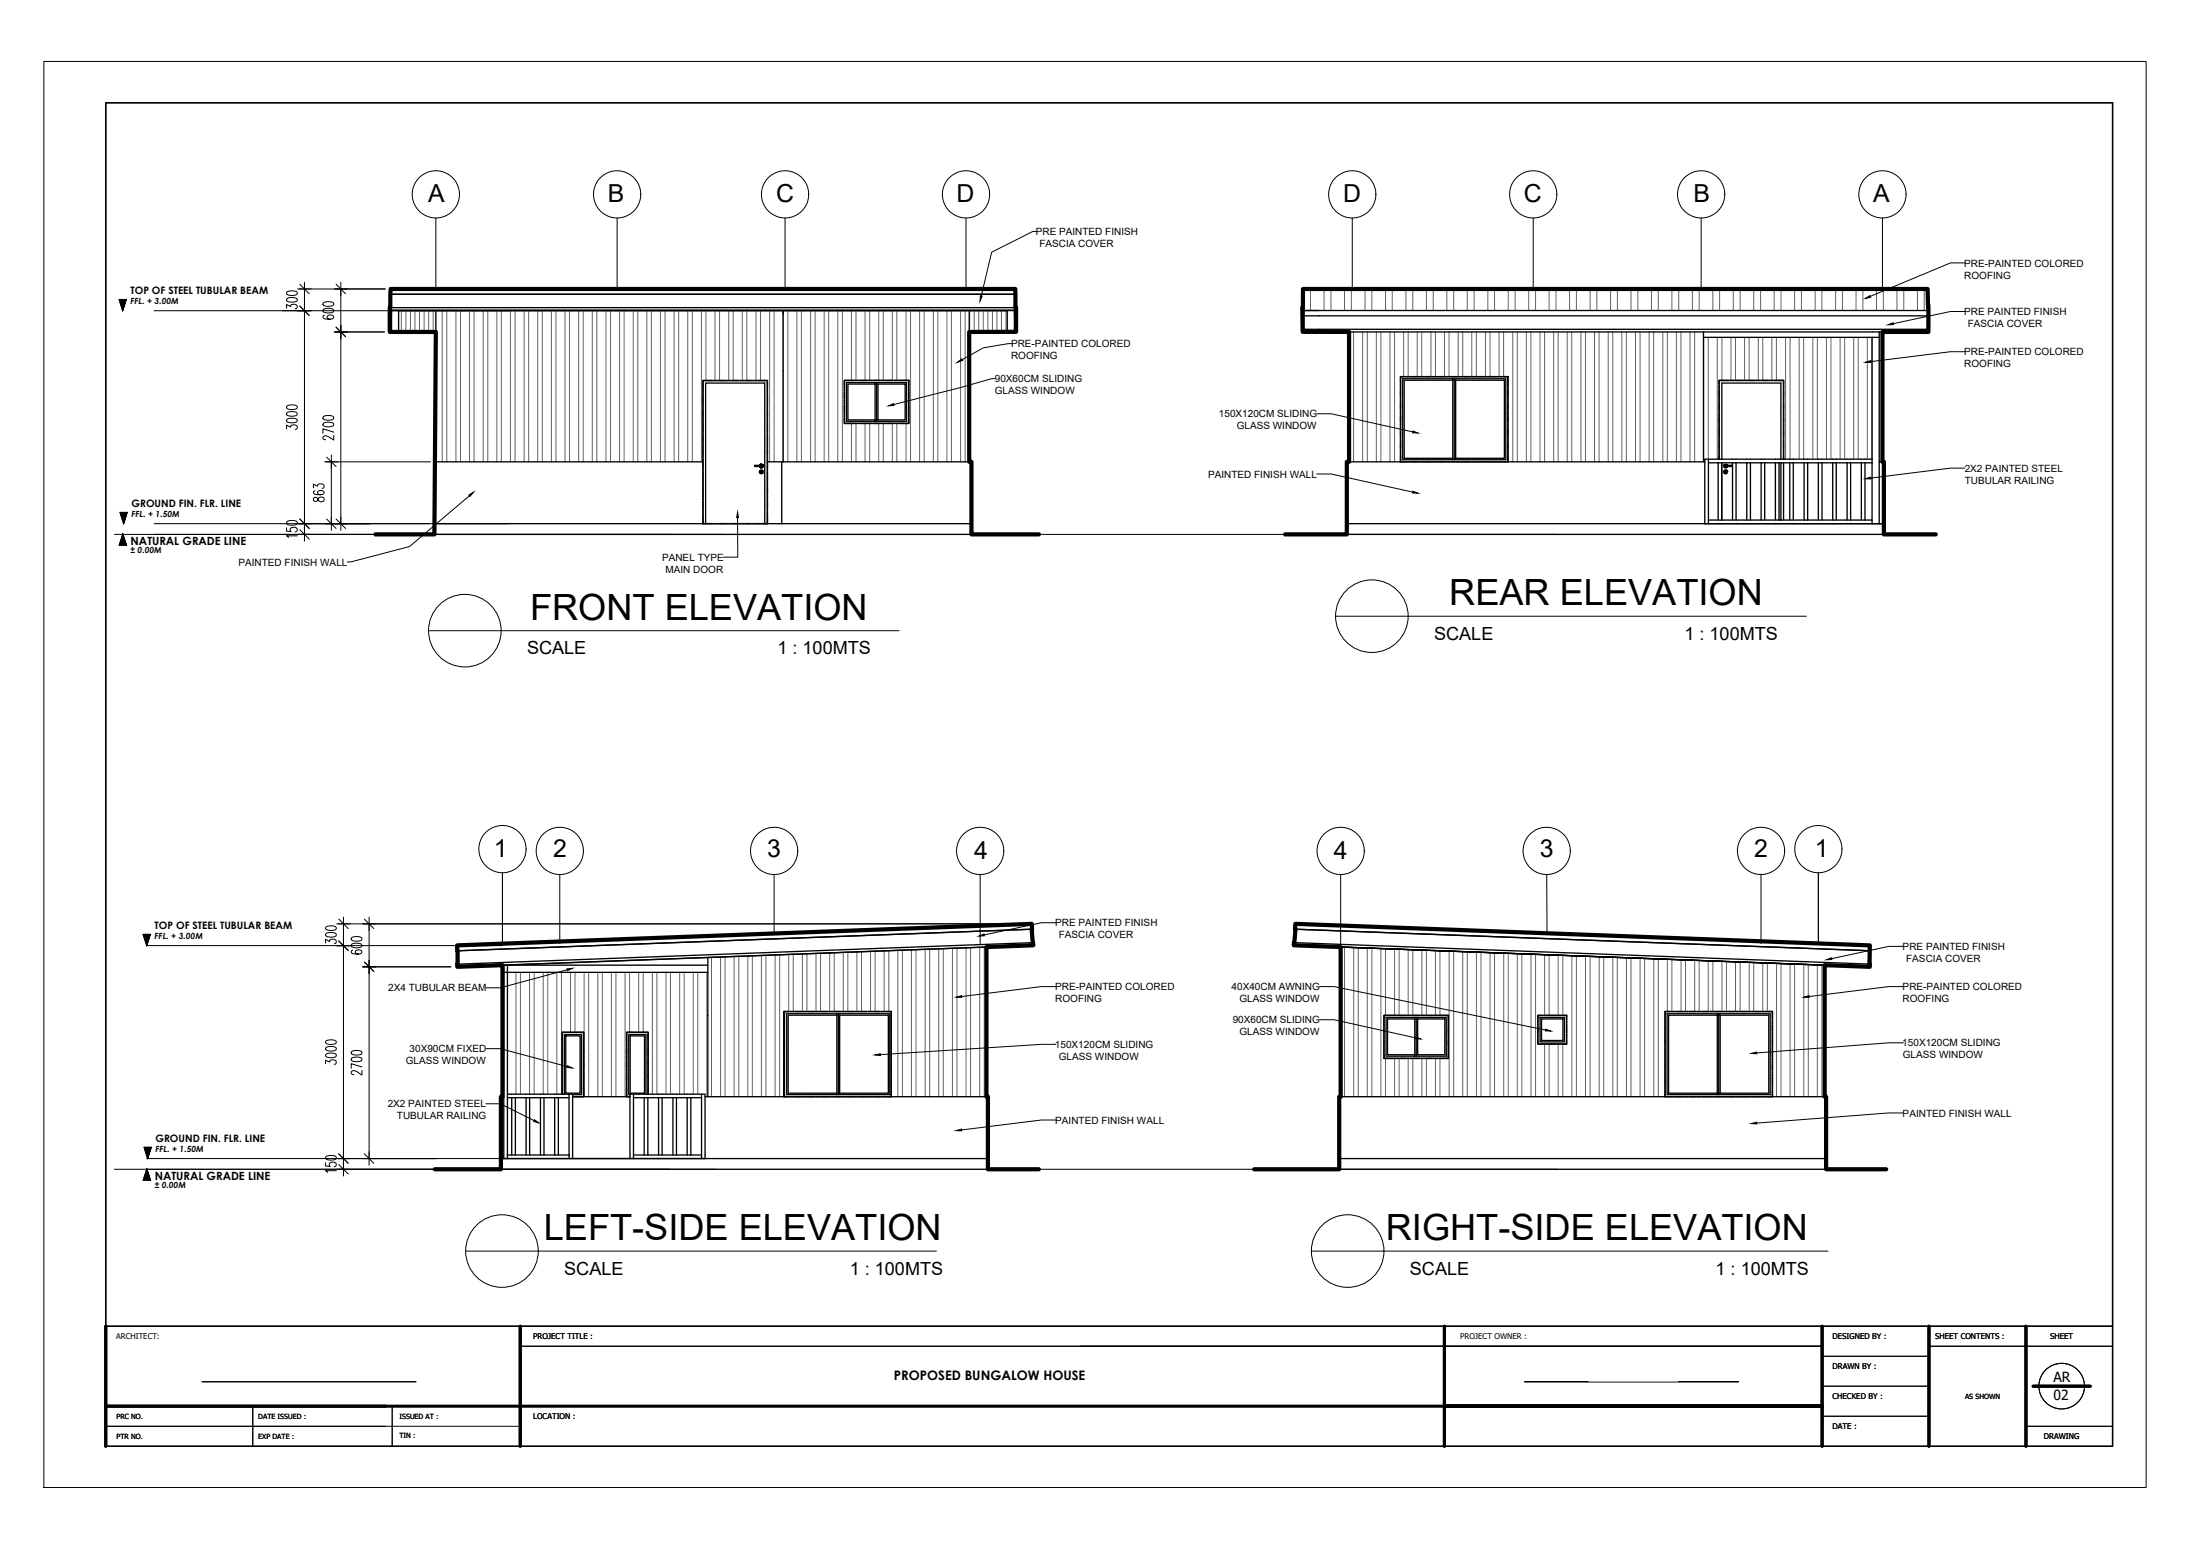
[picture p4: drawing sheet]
<svg xmlns="http://www.w3.org/2000/svg" width="420mm" height="297mm" viewBox="0 0 420 297" stroke-linecap="round" stroke-linejoin="round" font-family="sans-serif">
<defs><g id="words">
<g font-size="6.9">
<text x="101.6" y="118.8">FRONT ELEVATION</text>
<text x="277.7" y="116">REAR ELEVATION</text>
<text x="104.2" y="237.7">LEFT-SIDE ELEVATION</text>
<text x="265.5" y="237.7">RIGHT-SIDE ELEVATION</text>
</g>
<g font-size="4.8">
<text x="82.1" y="38.7">A</text>
<text x="116.4" y="38.7">B</text>
<text x="148.7" y="38.8">C</text>
<text x="183.3" y="38.7">D</text>
<text x="257.3" y="38.7">D</text>
<text x="291.9" y="38.8">C</text>
<text x="324.4" y="38.7">B</text>
<text x="358.9" y="38.7">A</text>
<text x="94.6" y="164.3">1</text>
<text x="106" y="164.3">2</text>
<text x="147" y="164.3">3</text>
<text x="186.6" y="164.6">4</text>
<text x="255.5" y="164.6">4</text>
<text x="295" y="164.3">3</text>
<text x="336.1" y="164.3">2</text>
<text x="347.7" y="164.3">1</text>
</g>
<g font-size="3.5">
<text x="101" y="125.4">SCALE</text>
<text x="148.9" y="125.4">1 : 100MTS</text>
<text x="274.8" y="122.6">SCALE</text>
<text x="322.7" y="122.6">1 : 100MTS</text>
<text x="108.1" y="244.3">SCALE</text>
<text x="162.8" y="244.3">1 : 100MTS</text>
<text x="270.1" y="244.3">SCALE</text>
<text x="328.7" y="244.3">1 : 100MTS</text>
</g>
<g font-size="2.7">
<text x="393.4" y="264.9">AR</text>
<text x="393.4" y="268.3">02</text>
</g>
<text font-size="2.5" x="171.3" y="264.4">PROPOSED BUNGALOW HOUSE</text>
<g font-size="2.2">
<text x="25" y="104.4">NATURAL GRADE LINE</text>
<text x="29.6" y="226.1">NATURAL GRADE LINE</text>
</g>
<g font-size="2">
<text x="25" y="56.4">TOP OF STEEL TUBULAR BEAM</text>
<text x="25.2" y="97.2">GROUND FIN. FLR. LINE</text>
<text x="29.6" y="178.1">TOP OF STEEL TUBULAR BEAM</text>
<text x="29.8" y="218.8">GROUND FIN. FLR. LINE</text>
</g>
<g font-size="1.9">
<text x="198.5" y="45">PRE PAINTED FINISH</text>
<text x="199.1" y="47.4">FASCIA COVER</text>
<text x="376.3" y="51.1">PRE-PAINTED COLORED</text>
<text x="376.3" y="53.4">ROOFING</text>
<text x="376.3" y="60.4">PRE PAINTED FINISH</text>
<text x="377" y="62.7">FASCIA COVER</text>
<text x="193.7" y="66.6">PRE-PAINTED COLORED</text>
<text x="193.7" y="68.9">ROOFING</text>
<text x="376.3" y="68.1">PRE-PAINTED COLORED</text>
<text x="376.3" y="70.4">ROOFING</text>
<text x="190.6" y="75.6">GLASS WINDOW</text>
<text x="190.6" y="73.3">90X60CM SLIDING</text>
<text x="233.5" y="80">150X120CM SLIDING</text>
<text x="236.9" y="82.3">GLASS WINDOW</text>
<text x="231.5" y="91.5">PAINTED FINISH WALL</text>
<text x="376.4" y="90.4">2X2 PAINTED STEEL</text>
<text x="376.4" y="92.7">TUBULAR RAILING</text>
<text x="126.9" y="107.4">PANEL TYPE</text>
<text x="45.7" y="108.4">PAINTED FINISH WALL</text>
<text x="127.5" y="109.8">MAIN DOOR</text>
<text x="202.2" y="177.5">PRE PAINTED FINISH</text>
<text x="202.9" y="179.8">FASCIA COVER</text>
<text x="364.5" y="182.1">PRE PAINTED FINISH</text>
<text x="365.2" y="184.4">FASCIA COVER</text>
<text x="74.4" y="190">2X4 TUBULAR BEAM</text>
<text x="202.2" y="189.8">PRE-PAINTED COLORED</text>
<text x="236" y="189.8">40X40CM AWNING</text>
<text x="364.5" y="189.8">PRE-PAINTED COLORED</text>
<text x="202.2" y="192.1">ROOFING</text>
<text x="236.2" y="196.1">90X60CM SLIDING</text>
<text x="237.5" y="192.1">GLASS WINDOW</text>
<text x="364.5" y="192.1">ROOFING</text>
<text x="77.7" y="204">GLASS WINDOW</text>
<text x="78.5" y="201.7">30X90CM FIXED</text>
<text x="202.1" y="200.8">150X120CM SLIDING</text>
<text x="202.9" y="203.1">GLASS WINDOW</text>
<text x="237.5" y="198.4">GLASS WINDOW</text>
<text x="364.5" y="200.5">150X120CM SLIDING</text>
<text x="364.6" y="202.8">GLASS WINDOW</text>
<text x="74.3" y="212.2">2X2 PAINTED STEEL</text>
<text x="76.1" y="214.5">TUBULAR RAILING</text>
<text x="202.2" y="215.3">PAINTED FINISH WALL</text>
<text x="364.5" y="214">PAINTED FINISH WALL</text>
</g>
<g font-size="1.6">
<text x="25" y="58.3">FFL. + 3.00M</text>
<text x="25.2" y="99.1">FFL. + 1.50M</text>
<text x="25" y="105.9">± 0.00M</text>
<text x="29.6" y="180">FFL. + 3.00M</text>
<text x="29.8" y="220.8">FFL. + 1.50M</text>
<text x="29.6" y="227.6">± 0.00M</text>
</g>
<g font-size="1.5">
<text x="22.2" y="256.6">ARCHITECT:</text>
<text x="102.2" y="256.6">PROJECT TITLE :</text>
<text x="279.8" y="256.6">PROJECT OWNER :</text>
<text x="351.1" y="256.6">DESIGNED BY :</text>
<text x="370.8" y="256.6">SHEET CONTENTS :</text>
<text x="392.8" y="256.6">SHEET</text>
<text x="351.1" y="262.4">DRAWN BY :</text>
<text x="351.1" y="268.1">CHECKED BY :</text>
<text x="102.2" y="272">LOCATION :</text>
<text x="351.1" y="273.9">DATE :</text>
<text x="391.6" y="275.8">DRAWING</text>
</g>
<g font-size="1.4">
<text x="376.5" y="268.1">AS SHOWN</text>
<text x="22.3" y="271.9">PRC NO.</text>
<text x="22.3" y="275.7">PTR NO.</text>
<text x="49.5" y="271.9">DATE ISSUED :</text>
<text x="49.5" y="275.7">EXP DATE :</text>
<text x="76.5" y="275.5">TIN :</text>
<text x="76.5" y="271.9">ISSUED AT :</text>
</g>
</g></defs>
<!-- layer: 0 -->
<g fill="none" stroke="#000" stroke-width=".25">
<path d="M74.8 59l-.1 .5h120h-.2M74.8 59h119.8l.1 4.6h-.2v-4.1M74.8 59.5h119.6M74.9 56.4l-.1 2.2M74.9 56.4l-.1 2.6M74.9 56.4h119.6M75 59.5v4.1M75 59.5l-.2 4.1h-.1v-4.1h.1v4.1h8.7M75 59.5h119.5M83.5 59.5v4.1M150 59.5v29M185.7 59.5v4.1"/>
<path d="M194.4 59.5v4.1h-8.7M194.4 59.5l.1 4.1M194.5 56.4h-119.7v-1h119.7v3.2M194.5 56.4l.1 2.6M249.6 59l-.1 4.1M249.6 59h.1M249.6 58.6v.4M249.6 59.5h119.5M249.8 55.4h119.3v3.6h.2M249.8 55.4l-.1 8.2h-.2v-4.6v4.6M249.8 55.4h-.2v5.1M252.7 59.5h-2.9v1h119.5"/>
<path d="M369.3 59v-3.6h-119.7v5.1M369.3 59l.1 1M369.4 55.9v4.1M369.4 58.1v.4M369.4 58.5v4.1M369.4 58.5h.1M369.5 58.5v4.6zM83.5 63.6h-7.1v-4.1h116.6v4.1h-7.3M83.5 63.6v24.9M161.8 72.9h12.3v8.2h-12.3zM167.7 73.6h-5.2v6.9h5.2M167.7 73.6v-.3h6v7.4h-6"/>
<path d="M167.7 73.3h-5.5v7.4h5.5M167.7 73.6v7.1M167.9 73.6v6.9h.3M167.9 73.6h.3M167.9 73.3v.3M168.2 73.6h5.2v6.9h-5.2zM185.7 63.6v24.9h-35.7M249.6 60.5v2.6M249.8 60.5v2.6h119.6M249.8 63.1v.5h8.7M258.5 63.6h67.9v1.1M258.5 63.6v24.9"/>
<path d="M278.3 72.9h-9.3v14.9h9.3M278.3 72.6v15.5M278.6 72.6h9.9v15.5h-10.2M278.6 72.6v.3h9.6v14.9h-9.6M278.6 72.6h-9.8v15.5h9.5M278.6 72.9v15.2M278.9 72.9v14.9M326.4 64.7h32.3M326.4 63.6h33.6M326.4 64.7v23.8M358.7 64.7v35.7M358.7 64.7h1.3"/>
<path d="M360 64.7v35.7h-8.2M360 63.6h9.5M360 63.6v1.1M360.7 63.6v24.9M369.4 60v2.6M369.4 62.6h.1M134.7 88.5h-51.5v11.9M144.6 89.2l.1 .2zM144.7 89.2h1M144.7 89.4h1.1M145.5 89.4l.1 .1M145.5 89.2h.1"/>
<path d="M145.5 90.3v.3l.4 .1M145.5 90.3h.1M145.5 89.1v.1M145.6 89.5h.1M145.6 89.5v.1M145.6 89.1h.1M145.6 89.1h-.1M145.6 89.6h.1M145.6 89v.1M145.6 89h.1M145.7 89.6h.1M145.7 89h.1"/>
<path d="M145.7 89.6h.2M145.7 89h.3M145.7 89h-.1M145.7 89.2h.1M145.7 89.4h.1M145.7 90.3h.1M145.7 90.3v.1M145.7 90.4h.1M145.7 89.4h.2M145.8 90.2l-.1 .1M145.8 90.2h.1M145.8 89.2h.1"/>
<path d="M145.8 89.4h.1M145.8 89h.1M145.9 89.2h.1M145.9 89.4h-.1M145.9 90.2h.1M145.9 89.4h.1M145.9 90.2v.1M145.9 89.2v.2M145.9 90.4h.1M145.9 90.3h.1M145.9 90.4v.2h-.2v-.2M145.9 89.6h.1"/>
<path d="M145.9 90.1l-.4 .2M145.9 90.1h.1M145.9 90.1l.2 .2M145.9 90.7h.1M145.9 89h.1M145.9 90.3v.1M145.9 89.3h.1M145.9 89.2v.1M145.9 89l.2 .2M146 89.6h.1M146 89h.1M146 89.1h.1"/>
<path d="M146 89.5h.1M146 89.5l-.1 .1M146.1 90.6h.1M146.1 90.6l-.2 .1M146.1 89.1v.1M146.1 90.3h.1M146.1 90.3v.3M146.1 89.2l-.1 .3M146.1 89.2h.1M146.1 89.4h.1M147 88.5v11.9M149.8 88.5h-2.8v-15.6h-12.3v27.5"/>
<path d="M149.8 88.5v11.9M149.8 88.5h.2M167.9 80.5v.2M185.7 88.5h.4v11.9M258.5 88.5h-.5v11.9M258.5 88.5h9.8v-16.3h20.6v16.3M268.3 88.5h58.3M327.3 88v11.7M327.3 99.7h2.6M327.3 88.7h2.6M327.3 99.7v.7M329.2 88.7v11"/>
<path d="M329.4 88v-15.1h12.3v15.1M329.9 88h-3.3v12.4h2.6M329.9 88h28.8M329.9 88.7h2M329.9 88.7v11M329.9 88v-14.6h11.3v14.6M329.9 99.7h5.5M330.3 89.2l.1 .4M330.3 89.2h.1M330.3 90.3v.3M330.3 90.3h.1M330.3 90.6l.2 .1"/>
<path d="M330.3 90.6h.1M330.3 89.1v.1M330.3 89.1h.1M330.4 89.6h.1M330.4 89l-.1 .1M330.4 89h.1M330.4 89h.4M330.5 89.3h.1M330.5 89.3v.1M330.5 89.6h.2M330.5 89.6h.1M330.5 89.4h.1"/>
<path d="M330.5 89.2h.1M330.5 90.7h.2M330.5 90.7h.1M330.5 90.1l-.2 .2M330.5 90.1h.1M330.5 90.1h.2M330.5 90.3h.1M330.5 89.2v.1M330.5 90.3v.1M330.5 90.4h.1M330.5 90.3v.3h.2v-.2M330.5 89.4h.2"/>
<path d="M330.5 90.2h.1M330.6 89.2h.1M330.6 89.4h.1M330.6 90.2h.1M330.6 90.2l.1 .1M330.6 89.4h1.1M330.7 89.2h.1M330.7 89.4h.1M330.7 90.3h.1M330.7 90.4h.1M330.7 90.3v.1M330.7 89.4h-.1"/>
<path d="M330.7 89.6h.1M330.7 90.1l.2 .2M330.7 90.7h.1M330.7 90.1h.1M330.7 89.2h1M330.8 89.6h.1M330.8 89.6h-.1M330.8 89h.1M330.8 89v.1M330.8 89.1h.1M330.8 89.1l.1 .1M330.9 90.3h.1"/>
<path d="M330.9 90.3v.3l-.2 .1M330.9 89.2h.1M330.9 89.4l-.1 .2M331.7 89.2l.1 .2zM331.9 88.7h9.3M331.9 88.7v11M332.6 88.7v11M334.7 88.7v11M335.4 99.7h5.4M335.4 88.7v11M337.4 88.7v11M338.1 88.7v11"/>
<path d="M340.1 88.7v11M340.8 88.7v11M340.8 99.7h.4M341.2 88.7h1.7M341.2 99.7h5.1M341.2 88.7v11M341.7 88.7v11M342.9 88.7h15.8M342.9 88.7v11M343.6 88.7v11M345.7 88.7v11M346.3 99.7h8.3"/>
<path d="M346.3 88.7v11M348.4 88.7v11M349.1 88.7v11M351.1 88.7v11M351.8 88.7v11M353.9 88.7v11M354.6 99.7h2.7M354.6 88.7v11M356.6 88.7v11M357.3 88.7v11M357.3 99.7h1.4M360 88.5h.9v11.9"/>
<path d="M83.2 100.4v2h102.9v-2M83.2 100.4h52M135.2 100.4v-27h11.3v27M135.2 100.4h11.3M146.5 100.4h39.6M258 100.4v2h102.9v-2M258 100.4h102.9M329.9 100.4h2.7M335.4 100.4h2.7M340.8 100.4h2.8M346.3 100.4h2.8M197.7 178.1l-110.1 4.1"/>
<path d="M197.7 177l-109.9 4.2M197.7 177l-110.1 4.2v1M197.7 177v1.1M248.1 178.1l-.1 2.5M248.1 178.1l.1-1.1 109.9 4.2M248.1 178.1l110 4.1M248.2 178.1l109.9 4.1-.2 3.1M87.6 182.2h.1M87.7 184.8l-.1 .5 110.4-4.1-100.8 3.7M87.7 182.2v2.6M96.3 185v37h.9M96.3 185l-8.7 .3"/>
<path d="M96.5 186.3v35.7M97.2 184.9v1.4h-.7v-1.3h39.1M97.2 184.9l-.9 .1M108.4 198.5h2.7v11h-2.7zM120.7 198.5h2.8v11h-2.8zM135.6 186.3v23.9h-.5M135.6 183.5v2.8M135.6 186.3h-38.4v23.4M150.2 195.3v4.8M150.2 195.3v-1.4h20.6v16.3M150.2 194.6h.1M150.2 195.3h.1"/>
<path d="M150.2 199.4h.1M150.3 195.3v4.8M150.3 193.9v1.4M160.3 194.5h-9.3v15h9.3M160.3 194.3v15.2M160.6 194.3h9.9v15.5h-10.2M160.6 194.3v.2h9.6v15h-9.6M160.6 194.3h-9.9v15.5h9.6M160.6 194.5v15.3M160.9 194.5v15M189 181.5v28.7M197.9 180.6l-.2-2.5-110 4.1"/>
<path d="M197.9 180.6l.1 .6M197.9 180.6l-110.2 4.2M247.9 181.2l.1-.6 109.9 4.1M247.9 181.2l9 .3v28.7M247.9 181.2l110 4.1M265.2 194.6h12.3v8.2h-12.3zM271.1 195.3h-5.3v6.8h5.3M271.1 195.3v-.3h6v7.4h-6M271.1 195h-5.5v7.4h5.5M271.1 195.3v7.1M271.3 195.3v6.8h.3M271.3 195.3h.3"/>
<path d="M271.3 195v.3M271.6 195.3h5.2v6.8h-5.2zM294.6 194.6h5.5v5.5h-5.5zM295.1 195h4.6v4.7h-4.6zM295.3 195.3h4.1v4.1h-4.1zM329 194.5h-9.3v15h9.3M329 194.3v15.5M329.3 194.3h9.9v15.5h-10.2M329.3 194.3v.2h9.6v15h-9.6M329.3 194.3h-9.9v15.5h9.6M329.3 194.5v15.3M329.6 194.5v15"/>
<path d="M349.6 185l-92.7-3.5 101 3.8M349.6 185v25.2M349.6 185l8.5 .3M357.9 185.3h.1M358.1 182.2h.1M358.1 181.2v4.1h.1v-.5M358.1 185.3h.1M358.1 181.2v1M358.2 184.8h.1M358.2 181.2v3.6M96.5 210.2h-.5v11.8M97.2 209.7v.7h.8"/>
<path d="M97.2 209.7h12.5v.5M97.2 210.4v11.6M98 210.4h11M98 210.4v10.9M98.7 210.4v10.9M100.8 210.4v10.9M101.5 210.4v10.9M103.5 210.4v10.9M104.2 210.4v10.9M106.3 210.4v10.9M107 210.4v10.9M107.7 209.7v-11.9h4.1v12.4"/>
<path d="M108.1 209.7v-11.4h3.3v11.5h-1.7M109 209.7v11.6M109.7 210.2v11.8h-5.5M109.7 210.2h11M120.7 210.2v11.8M121.4 209.7v.7h2M121.4 210.4v11.6h2.7M123.4 210.4h11M123.4 210.4v10.9M123.8 209.7v-11.4h-3.3v11.5h.2M124.1 210.4v10.9M124.2 209.7v-11.9h-4.1v12.4"/>
<path d="M126.2 210.4v10.9M126.9 210.4v10.9M128.9 210.4v10.9M129.6 210.4v10.9M131.7 210.4v10.9M132.4 210.4v10.9M134.4 209.7h.7v.5M134.4 209.7h-13.7v.5M134.4 209.7v11.6M135.1 210.2v11.8h-3.4M135.6 210.2h53.7v11.8M150.2 200.1h.1"/>
<path d="M150.2 200.1v10.1M150.3 200.1v10.1M160.3 209.5v.3M271.3 202.1v.3M319 210.2v-16.3h20.6v16.3M96 222v2.1h93.3v-2.1M96 222h93.3M97.2 221.3h1.5M97.2 222h4.3M98.7 221.3h10.3M109 221.3v.7M121.4 221.3h11"/>
<path d="M126.9 222h2.7M132.4 221.3h2M134.4 221.3v.7M256.6 222v2.1h93.3v-2.1M256.6 222h93.3M256.6 222v-11.8h93.3v11.8"/>
</g>
<!-- layer: . -->
<g fill="none" stroke="#636466" stroke-width=".19">
<path d="M76.9 59.5v4.1M77.8 59.5v4.1M78.6 59.5v4.1M79.5 59.5v4.1M80.4 59.5v4.1M81.3 59.5v4.1M82.1 59.5v4.1M83 59.5v4.1M84.7 59.5v29M85.6 59.5v29M87.4 59.5v29M88.2 59.5v29"/>
<path d="M90 59.5v29M90.8 59.5v29M92.6 59.5v29M93.5 59.5v29M95.2 59.5v29M96.1 59.5v29M97.8 59.5v29M98.7 59.5v29M100.4 59.5v29M101.3 59.5v29M103 59.5v29M103.9 59.5v29"/>
<path d="M105.6 59.5v29M106.5 59.5v29M108.2 59.5v29M109.1 59.5v29M110.9 59.5v29M111.7 59.5v29M113.5 59.5v29M114.3 59.5v29M116.1 59.5v29M117 59.5v29M118.7 59.5v29M119.6 59.5v29"/>
<path d="M121.3 59.5v29M122.2 59.5v29M123.9 59.5v29M124.8 59.5v29M126.5 59.5v29M127.4 59.5v29M129.2 59.5v29M130 59.5v29M131.8 59.5v29M132.7 59.5v29M134.4 59.5v29M135.3 59.5v13.4"/>
<path d="M137 59.5v13.4M137.9 59.5v13.4M139.6 59.5v13.4M140.5 59.5v13.4M142.2 59.5v13.4M143.1 59.5v13.4M144.8 59.5v13.4M145.7 59.5v13.4M147.4 59.5v29M148.3 59.5v29M150.1 59.5v29M150.9 59.5v29"/>
<path d="M152.7 59.5v29M153.5 59.5v29M155.3 59.5v29M156.2 59.5v29M157.9 59.5v29M158.8 59.5v29M160.5 59.5v29M161.4 59.5v29M163.1 59.5v13.4M164 59.5v13.4M165.7 59.5v13.4M166.6 59.5v13.4"/>
<path d="M168.4 59.5v13.4M169.2 59.5v13.4M171 59.5v13.4M171.8 59.5v13.4M173.6 59.5v13.4M174.5 59.5v29M176.2 59.5v29M177.1 59.5v29M178.8 59.5v29M179.7 59.5v29M181.4 59.5v29M182.3 59.5v29"/>
<path d="M184 59.5v29M184.9 59.5v29M185.8 59.5v4.1M186.6 59.5v4.1M187.5 59.5v4.1M188.4 59.5v4.1M189.3 59.5v4.1M190.1 59.5v4.1M191 59.5v4.1M191.9 59.5v4.1M192.7 59.5v4.1M249.8 55.4v4.1"/>
<path d="M251.1 55.4v4.1M253.7 55.4v4.1M255 55.4v4.1M257.6 55.4v4.1M258.9 55.4v4.1M261.5 55.4v4.1M262.8 55.4v4.1M265.5 55.4v4.1M266.7 55.4v4.1M269.4 55.4v4.1M270.7 55.4v4.1M273.3 55.4v4.1"/>
<path d="M274.6 55.4v4.1M277.2 55.4v4.1M278.5 55.4v4.1M281.1 55.4v4.1M282.4 55.4v4.1M285.1 55.4v4.1M286.3 55.4v4.1M289 55.4v4.1M290.3 55.4v4.1M292.9 55.4v4.1M294.2 55.4v4.1M296.8 55.4v4.1"/>
<path d="M298.1 55.4v4.1M300.7 55.4v4.1M302 55.4v4.1M304.7 55.4v4.1M305.9 55.4v4.1M308.6 55.4v4.1M309.9 55.4v4.1M312.5 55.4v4.1M313.8 55.4v4.1M316.4 55.4v4.1M317.7 55.4v4.1M320.3 55.4v4.1"/>
<path d="M321.6 55.4v4.1M324.3 55.4v4.1M325.5 55.4v4.1M328.2 55.4v4.1M329.5 55.4v4.1M332.1 55.4v4.1M333.4 55.4v4.1M336 55.4v4.1M337.3 55.4v4.1M339.9 55.4v4.1M341.2 55.4v4.1M343.8 55.4v4.1"/>
<path d="M345.1 55.4v4.1M347.8 55.4v4.1M349.1 55.4v4.1M351.7 55.4v4.1M353 55.4v4.1M355.6 55.4v4.1M356.9 55.4v4.1M359.5 55.4v4.1M360.8 55.4v4.1M363.4 55.4v4.1M364.7 55.4v4.1M367.4 55.4v4.1"/>
<path d="M368.7 55.4v4.1M258.5 63.6v24.9M259.3 63.6v24.9M261.1 63.6v24.9M262 63.6v24.9M263.7 63.6v24.9M264.6 63.6v24.9M266.3 63.6v24.9M267.2 63.6v24.9M268.9 63.6v8.6M269.8 63.6v8.6M271.5 63.6v8.6"/>
<path d="M272.4 63.6v8.6M274.2 63.6v8.6M275 63.6v8.6M276.8 63.6v8.6M277.6 63.6v8.6M279.4 63.6v8.6M280.2 63.6v8.6M282 63.6v8.6M282.9 63.6v8.6M284.6 63.6v8.6M285.5 63.6v8.6M287.2 63.6v8.6"/>
<path d="M288.1 63.6v8.6M289.8 63.6v24.9M290.7 63.6v24.9M292.4 63.6v24.9M293.3 63.6v24.9M295 63.6v24.9M295.9 63.6v24.9M297.7 63.6v24.9M298.5 63.6v24.9M300.3 63.6v24.9M301.1 63.6v24.9M302.9 63.6v24.9"/>
<path d="M303.8 63.6v24.9M305.5 63.6v24.9M306.4 63.6v24.9M308.1 63.6v24.9M309 63.6v24.9M310.7 63.6v24.9M311.6 63.6v24.9M313.4 63.6v24.9M314.2 63.6v24.9M316 63.6v24.9M316.8 63.6v24.9M318.6 63.6v24.9"/>
<path d="M319.4 63.6v24.9M321.2 63.6v24.9M322.1 63.6v24.9M323.8 63.6v24.9M324.7 63.6v24.9M326.4 64.7v23.8M327.3 64.7v23.3M329 64.7v23.3M329.9 64.7v8.2M331.6 64.7v8.2M332.5 64.7v8.2M334.2 64.7v8.2"/>
<path d="M335.1 64.7v8.2M336.9 64.7v8.2M337.7 64.7v8.2M339.5 64.7v8.2M340.3 64.7v8.2M342.1 64.7v23.3M343 64.7v23.3M344.7 64.7v23.3M345.6 64.7v23.3M347.3 64.7v23.3M348.2 64.7v23.3M349.9 64.7v23.3"/>
<path d="M350.8 64.7v23.3M352.6 64.7v23.3M353.4 64.7v23.3M355.2 64.7v23.3M356 64.7v23.3M357.8 64.7v23.3M358.6 64.7v23.3M163.1 81.1v7.4M164 81.1v7.4M165.7 81.1v7.4M166.6 81.1v7.4M168.4 81.1v7.4"/>
<path d="M169.2 81.1v7.4M171 81.1v7.4M171.8 81.1v7.4M173.6 81.1v7.4M98.8 186.3v23.4M99.7 186.3v23.4M101.5 186.3v23.4M102.3 186.3v23.4M104.1 186.3v23.4M104.9 186.3v23.4M106.7 186.3v23.4M107.6 186.3v23.4"/>
<path d="M109.3 186.3v11.5M110.2 186.3v11.5M111.9 186.3v23.9M112.8 186.3v23.9M114.5 186.3v23.9M115.4 186.3v23.9M117.1 186.3v23.9M118 186.3v23.9M119.8 186.3v23.9M120.6 186.3v11.5M122.4 186.3v11.5M123.2 186.3v11.5"/>
<path d="M125 186.3v23.4M125.9 186.3v23.4M127.6 186.3v23.4M128.5 186.3v23.4M130.2 186.3v23.4M131.1 186.3v23.4M132.8 186.3v23.4M133.7 186.3v23.4M135.4 186.3v23.9M136.3 183.5v26.7M138 183.4v26.8M138.9 183.4v26.8"/>
<path d="M140.7 183.3v26.9M141.5 183.3v26.9M143.3 183.2v27M144.1 183.2v27M145.9 183.1v27.1M146.7 183.1v27.1M148.5 183v27.2M149.4 183v27.2M151.1 182.9v11M152 182.9v11M153.7 182.8v11.1M154.6 182.8v11.1"/>
<path d="M156.3 182.7v11.2M157.2 182.7v11.2M159 182.6v11.3M159.8 182.6v11.3M161.6 182.5v11.4M162.4 182.5v11.4M164.2 182.4v11.5M165.1 182.4v11.5M166.8 182.3v11.6M167.7 182.3v11.6M169.4 182.2v11.7M170.3 182.2v11.7"/>
<path d="M172 182.1v28.1M172.9 182.1v28.1M174.6 182v28.2M175.5 182v28.2M177.2 181.9v28.3M178.1 181.9v28.3M179.9 181.8v28.4M180.7 181.8v28.4M182.5 181.7v28.5M183.3 181.7v28.5M185.1 181.6v28.6M185.9 181.6v28.6"/>
<path d="M187.7 181.5v28.7M188.6 181.5v28.7M257.6 181.5v28.7M259.4 181.6v28.6M260.2 181.6v28.6M262 181.7v28.5M262.8 181.7v28.5M264.6 181.8v28.4M265.5 181.8v12.8M267.2 181.9v12.7M268.1 181.9v12.7M269.8 182v12.6"/>
<path d="M270.7 182v12.6M272.4 182.1v12.5M273.3 182.1v12.5M275 182.2v12.4M275.9 182.2v12.4M277.6 182.3v27.9M278.5 182.3v27.9M280.2 182.4v27.8M281.1 182.4v27.8M282.9 182.5v27.7M283.7 182.5v27.7M285.5 182.6v27.6"/>
<path d="M286.3 182.6v27.6M288.1 182.7v27.5M289 182.7v27.5M290.7 182.8v27.4M291.6 182.8v27.4M293.3 182.9v27.3M294.2 182.9v27.3M295.9 183v11.6M296.8 183v11.6M298.5 183.1v11.5M299.4 183.1v11.5M301.2 183.2v27"/>
<path d="M302 183.2v27M303.8 183.2v27M304.7 183.3v26.9M306.4 183.4v26.8M307.3 183.4v26.8M309 183.4v26.8M309.9 183.5v26.7M311.6 183.5v26.7M312.5 183.6v26.6M314.2 183.6v26.6M315.1 183.7v26.5M316.8 183.7v26.5"/>
<path d="M317.7 183.8v26.4M319.4 183.8v10.1M320.3 183.9v10M322.1 183.9v10M322.9 184v9.9M324.7 184v9.9M325.5 184.1v9.8M327.3 184.1v9.8M328.2 184.2v9.7M329.9 184.2v9.7M330.8 184.3v9.6M332.5 184.3v9.6"/>
<path d="M333.4 184.4v9.5M335.1 184.4v9.5M336 184.5v9.4M337.7 184.5v9.4M338.6 184.6v9.3M340.4 184.6v25.6M341.2 184.6v25.6M343 184.7v25.5M343.8 184.7v25.5M345.6 184.8v25.4M346.5 184.9v25.3M348.2 184.9v25.3"/>
<path d="M349.1 184.9v25.3M265.5 202.8v7.4M267.2 202.8v7.4M268.1 202.8v7.4M269.8 202.8v7.4M270.7 202.8v7.4M272.4 202.8v7.4M273.3 202.8v7.4M275 202.8v7.4M275.9 202.8v7.4M295.9 200.1v10.1M296.8 200.1v10.1"/>
<path d="M298.5 200.1v10.1M299.4 200.1v10.1"/>
</g>
<!-- layer: LINES -->
<g fill="none" stroke="#000" stroke-width=".19">
<path d="M54.1 59.5h5.3M54.9 59.1v-.7l.8 .3a.65 .65 0 0 1 .7-.4 .65 .65 0 0 1 .6 .6l-.4 .3M55 57.2l.8-.2a.94 .94 0 0 1 1.2 .5 1.81 1.81 0 0 1-2 .2zM55 55.9l.8-.2a.94 .94 0 0 1 1.2 .5 1.81 1.81 0 0 1-2 .2zM57.3 55.4h16.5M58.3 59.6h.1M58.3 55.4h.1M58.3 55.4v47M62 59.3l.8-.2a.94 .94 0 0 1 1.1 .5 1.58 1.58 0 0 1-2 0zM62 58l.8-.2a.94 .94 0 0 1 1.1 .5 1.58 1.58 0 0 1-2 0zM65.3 55.4v44.9M55 79.1l.8-.2a.94 .94 0 0 1 1.2 .5 1.81 1.81 0 0 1-2 .2z"/>
<path d="M55 77.8l.8-.2a.93 .93 0 0 1 1.2 .5 1.81 1.81 0 0 1-2 .2zM62 79.8l.8-.2a.93 .93 0 0 1 1.1 .5 1.58 1.58 0 0 1-2 0zM62.2 60.4l-.2 .1-.1 .3a1.81 1.81 0 0 0 1.9 .2l.1-.2a.69 .69 0 0 0-.6-.4 .69 .69 0 0 0-.6 .4l.2 .3 .3 .1M64.3 63.6h9.4M54.9 82.2v-.7l.8 .4a.65 .65 0 0 1 .7-.5 .65 .65 0 0 1 .6 .6l-.4 .3M55 99.9l.8-.2a.93 .93 0 0 1 1.2 .6 1.81 1.81 0 0 1-2 .2zM55 80.3l.8-.2a.94 .94 0 0 1 1.2 .6 1.81 1.81 0 0 1-2 .1zM60 93.5v-.7l.8 .4a.65 .65 0 0 1 .7-.5 .65 .65 0 0 1 .6 .6l-.4 .3M60.2 95.4l-.2 .4a.45 .45 0 0 0 .8 .1 .69 .69 0 0 1 .6-.6 .69 .69 0 0 1 .7 .3 .64 .64 0 0 1-.7 .6 .64 .64 0 0 1-.6-.7l-.3-.2zM60.3 94.1h-.1l-.2 .3a1.81 1.81 0 0 0 2 .2 .61 .61 0 0 0-.5-.7 .61 .61 0 0 0-.7 .5l.1 .2 .5 .2M62 81.1l.8-.2a.94 .94 0 0 1 1.1 .5 1.58 1.58 0 0 1-2 0zM62.4 88.5h20.1"/>
<path d="M63.5 88.5v11.8M63.9 83.4v.9l-1.2-.7a.42 .42 0 0 0-.7 .1 .42 .42 0 0 0 .3 .6h.1M63.9 82.8l-2-.6v.9M21.9 102.4h106.5M54.9 101.2v.6l.9 .1a.42 .42 0 0 1-.2-.5 .42 .42 0 0 1 .3-.3l.3-.1a.61 .61 0 0 1 .8 .6l-.4 .3M57 102.7h-2.1l.4 .3M57.3 100.4h24.9M58.3 102.4h.1M58.3 100.3h.1M191.9 102.4h106.4M62.5 178.9l.8-.2a.9 .9 0 0 1 1.1 .5 1.31 1.31 0 0 1-1.6 .3l-.4-.3zM62.5 177.6l.8-.2a.9 .9 0 0 1 1.1 .5 1.31 1.31 0 0 1-1.6 .4l-.4-.4z"/>
<path d="M64.8 177h131.8M65.8 177v4.2M67.4 179.7l.8-.2a.9 .9 0 0 1 1.1 .5 1.31 1.31 0 0 1-1.6 .3l-.4-.3zM70.7 177v45M62.4 180.7v-.7l.8 .4a.65 .65 0 0 1 .6-.4 .65 .65 0 0 1 .6 .5l-.3 .4M62.5 199.5l.8-.2a.9 .9 0 0 1 1.1 .5 1.31 1.31 0 0 1-1.6 .3l-.4-.3zM65.8 181.2v42.9M65.8 181.2h.1M67.4 180.9l.8-.2a.9 .9 0 0 1 1.1 .6 1.31 1.31 0 0 1-1.6 .3l-.4-.3zM67.6 182.1h-.2l-.1 .4a1.81 1.81 0 0 0 2 .2 .61 .61 0 0 0-.5-.7 .61 .61 0 0 0-.7 .4l.1 .3 .5 .1M69.7 185.3h16.7M62.4 203.9v-.7l.8 .3a.65 .65 0 0 1 .6-.4 .65 .65 0 0 1 .6 .6l-.3 .3"/>
<path d="M62.5 202l.8-.2a.9 .9 0 0 1 1.1 .5 1.31 1.31 0 0 1-1.6 .3l-.4-.3zM62.5 200.7l.8-.2a.9 .9 0 0 1 1.1 .5 1.31 1.31 0 0 1-1.6 .4l-.4-.4zM67.4 202.8l.8-.2a.9 .9 0 0 1 1.1 .5 1.31 1.31 0 0 1-1.6 .3l-.4-.3zM67.4 201.5l.8-.2a.9 .9 0 0 1 1.1 .5 1.31 1.31 0 0 1-1.6 .3l-.4-.3zM69.3 205.1v.9l-1.2-.8a.42 .42 0 0 0-.7 .1 .42 .42 0 0 0 .3 .6h.1M69.3 204.5l-2-.7v.9M21.9 224.1h106.5M62.4 222.8v.7h.9a.42 .42 0 0 1-.2-.4 .42 .42 0 0 1 .3-.3l.2-.1a.54 .54 0 0 1 .7 .1 .54 .54 0 0 1 0 .7l-.2 .1M62.5 221.6l.8-.2a.9 .9 0 0 1 1.1 .5 1.31 1.31 0 0 1-1.6 .4l-.4-.4zM64.4 224.4h-2l.4 .3M64.8 222h18.8M65.8 224.1h.1"/>
<path d="M191.9 224.1h106.4"/>
</g>
<!-- layer: Layer1 -->
<g fill="none" stroke="#000" stroke-width=".19">
<path d="M255.9 118.1h90.2M82.1 120.9h90.2M89.2 239.8h90.2M251.2 239.8h99"/>
<circle cx="262.8" cy="118.1" r="7"/>
<circle cx="89.1" cy="120.9" r="7"/>
<circle cx="96.2" cy="239.8" r="7"/>
<circle cx="258.2" cy="239.8" r="7"/>
</g>
<!-- layer: COL -->
<path d="M71.9 102.4h11.3l.3-38.8h-8.8l.1-8.2h119.7l.2 8.2h-9v24.9h.4v13.9h13M246.2 102.4h11.8v-13.9h.5v-24.9h-8.9l-.1-4.6h.1v-3.6h119.7l.2 8.2h-8.8v24.9h.2v13.9h10M83.3 224.1h12.7v-13.9h.3v-25.2l-8.7 .3v-4.1l110.1-4.2 .3 4.2-9 .3v28.7h.3v13.9h9.8M240.3 224.1h16.3v-13.9h.3v-28.7l-9-.3 .3-4.2 110 4.2v4.1l-8.6-.3v25.2h.3v13.9h11.5" fill="none" stroke="#000" stroke-width=".8"/>
<!-- layer: BUBBLE GRID -->
<g fill="none" stroke="#000" stroke-width=".19">
<path d="M83.5 41.8v13.6M118.2 41.8v13.6M150.4 41.8v13.6M185.1 41.8v13.6M259.1 41.8v13.6M293.8 41.8v13.6M325.9 41.8v13.6M360.7 41.8v13.6M96.3 167.2v13.6M107.3 167.6v13.2M148.3 167.6v11.3M187.8 167.6v13.2"/>
<path d="M256.9 167.6v13.2M296.3 167.6l.1 11.2M337.4 167.6v13.2M348.4 167.2v13.6"/>
<circle cx="83.5" cy="37.3" r="4.5"/>
<circle cx="118.2" cy="37.2" r="4.5"/>
<circle cx="150.4" cy="37.3" r="4.5"/>
<circle cx="185.1" cy="37.3" r="4.5"/>
<circle cx="259.1" cy="37.3" r="4.5"/>
<circle cx="293.8" cy="37.3" r="4.5"/>
<circle cx="325.9" cy="37.3" r="4.5"/>
<circle cx="360.7" cy="37.3" r="4.5"/>
<circle cx="96.3" cy="162.7" r="4.5"/>
<circle cx="107.3" cy="163.1" r="4.5"/>
<circle cx="148.3" cy="163.1" r="4.5"/>
<circle cx="187.8" cy="163.1" r="4.5"/>
<circle cx="256.9" cy="163.1" r="4.5"/>
<circle cx="296.3" cy="163" r="4.5"/>
<circle cx="337.4" cy="163.1" r="4.5"/>
<circle cx="348.4" cy="162.7" r="4.5"/>
</g>
<!-- layer: HIDDEN -->
<path d="M29.5 59.5h68.2M29.5 102.4h109M29.5 100.4h67.9M28.1 181.2h68.1M28.1 224.1h109M28.1 222h67.9" fill="none" stroke="#000" stroke-width=".19"/>
<!-- layer: TXS -->
<g fill="#000" stroke="#000" stroke-width=".19">
<path d="M22.8 57.4l.7 2.1 .7-2.1zM24.2 57.4l-.7 2.1z"/>
<path d="M23 98.2l.7 2.2 .7-2.2zM24.4 98.2l-.7 2.2z"/>
<path d="M23.5 102.3l.7 2.2h-1.4zM23.5 102.3l.7 2.2z"/>
<path d="M27.4 179.1l.7 2.1 .7-2.1zM28.8 179.1l-.7 2.1z"/>
<path d="M27.6 219.9l.7 2.1 .7-2.1zM29 219.9l-.7 2.1z"/>
<path d="M28.1 224l.7 2.2h-1.4zM28.1 224l.7 2.2z"/>
</g>
<path d="M22.8 57.4h1.4l-.7 2.1zM23 98.2h1.4l-.7 2.2zM23.5 102.3l.7 2.2h-1.4zM27.4 179.1h1.4l-.7 2.1zM27.6 219.9h1.4l-.7 2.1zM28.1 224l.7 2.2h-1.4z" fill="none" stroke="#000" stroke-width=".19"/>
<!-- layer: 0 -->
<g fill="none" stroke="#000" stroke-width=".19">
<path d="M57 59.5h2.6M57 55.4h2.6M57.4 58.6l1.8 1.9M57.4 54.5l1.8 1.8M58.3 54.1v2.5M58.3 58.3v2.5M64 55.4h2.6M64.4 54.5l1.8 1.8M65.3 54.1v2.5M64 63.6h2.6M64.4 62.7l1.8 1.8M65.3 62.3v2.6"/>
<path d="M57.4 99.4l1.8 1.9M58.3 99.1v4.6M62.2 88.5h2.6M62.6 99.4l1.8 1.9M62.6 87.6l1.8 1.8M63.5 87.2v2.6M63.5 99.1v2.5M64.4 99.4l1.8 1.9M65.3 99.1v2.5M57 102.4h2.6M57 100.4h2.6M57.4 101.5l1.8 1.8"/>
<path d="M62.2 100.4h4.4M64.5 177h2.6M64.9 176.1l1.8 1.9M65.8 175.8v2.5M65.8 179.9v2.6M69.4 177h2.6M69.8 176.1l1.8 1.9M70.7 175.8v2.5M64.5 181.2h2.6M64.9 180.3l1.8 1.8M69.4 185.3h2.6M69.8 184.4l1.8 1.8"/>
<path d="M70.7 184v2.6M64.5 224.1h2.6M64.5 222h2.6M64.9 223.2l1.8 1.8M64.9 221.1l1.8 1.8M65.8 220.7v4.7M69.4 222h2.6M69.8 221.1l1.8 1.8M70.7 220.7v2.6"/>
</g>
<!-- layer: TEXT -->
<g fill="#000" stroke="#000" stroke-width=".19">
<path d="M187.8 56.7l.4 .1-.4 .9zM357.4 57.2l.9-.6 .1 .4zM170.2 77.8l1-.4 .1 .3zM183.4 69.4l.9-.6 .1 .3zM357.4 69.4l1-.3v.4zM361.7 62.2l1-.3 .1 .3zM89.8 94.9l.9-.6-.7 .8zM141.3 98.2l.2 1h-.4zM270.7 82.6l1 .4-1.1-.1zM270.7 94.1l1 .4h-1.1zM357.4 91.7l1-.3v.4zM187.6 179.4l.9-.4 .1 .3z"/>
<path d="M108.6 185.7l1-.1-.9 .4zM183.2 191.1l1-.3 .1 .3zM271.2 198.7l1 .4h-1.1zM296.1 197.2l1 .4h-1zM345.6 191.1l1-.3v.3zM349.9 183.9l1-.4 .1 .4zM102.4 214.6l.9 .6-1-.3zM108.7 204.2l.9 .5-1-.1zM167.6 202.2l1.1-.3v.4zM183.2 216.7l1-.3 .1 .3zM335.5 201.9l1-.3 .1 .4zM335.5 215.3l1-.2 .1 .3z"/>
</g>
<g fill="none" stroke="#000" stroke-width=".19">
<path d="M198.6 44.4h-.7l-7.9 3.9-2 8.4M376.5 59.7h-2.8l-11 2.3M376.5 50.4h-2.8l-15.4 6.4M190.7 72.6h-.7l-5.8 1.6-13 3.3M193.8 65.9h-.7l-4.7 .8-4.1 2.2M252.3 79.3h2.8l15.6 3.5M376.5 67.4h-2.8l-15.3 1.9M89.9 95l-11.4 9.7-11.3 3h-.7M141.3 99.2l.1 7.6h-2.8M252.3 90.8h2.8l15.6 3.5M376.5 89.7h-2.8l-15.3 1.9M202.3 176.8h-2.8l-10.9 2.4"/>
<path d="M108.6 185.9l-12.7 3.4h-2.8M202.3 189.1h-2.8l-15.3 1.9M252.8 195.4h2.8l15.6 3.5M252.8 189.1h2.8l40.5 8.3M364.7 181.4h-2.8l-11 2.3M364.7 189.1h-2.8l-15.3 1.9M364.7 199.8h-2.8l-25.4 2M93.1 211.5h2.8l6.4 3.2M93.1 201h2.8l12.7 3.4M202.3 214.6h-2.8l-15.3 1.9M202.3 200.1h-2.8l-30.8 2M364.7 213.3h-2.8l-25.4 1.9"/>
</g>
<!-- layer: WATER LINE -->
<g fill="none" stroke="#000" stroke-width=".3">
<path d="M134.7 75v.3M134.7 75.5v.3M134.7 76v1.3M134.7 77.5v.3M134.7 78v.3M134.7 78.5v1.3M136.5 72.9h-1.8v1.9M136.7 72.9h.3M137.2 72.9h.3M137.7 72.9h1.3M139.2 72.9h.3M139.7 72.9h.3"/>
<path d="M140.2 72.9h1.3M141.7 72.9h.3M142.2 72.9h.3M142.7 72.9h1.3M144.2 72.9h.3M144.7 72.9h.3M145.2 72.9h1.8v1.9M147 75v.3M147 75.5v.3M147 76v1.3M147 77.5v.3M147 78v.3"/>
<path d="M147 78.5v1.3M161.8 74.2v.2M161.8 74.7v.2M161.8 75.1v1.3M161.8 76.7v.2M161.8 77.2v.2M161.8 77.6v1.3M161.8 79.1v.3M161.8 79.7v.2M163.6 72.9h-1.8v1M163.8 72.9h.3M164.3 72.9h.3"/>
<path d="M164.8 72.9h1.3M166.3 72.9h.3M166.8 72.9h.3M167.3 72.9h1.3M168.8 72.9h.3M169.3 72.9h.3M169.8 72.9h1.3M171.3 72.9h.3M171.8 72.9h.3M172.3 72.9h1.8v1M174.1 74.2v.2M174.1 74.7v.2"/>
<path d="M174.1 75.1v1.3M174.1 76.7v.2M174.1 77.2v.2M174.1 77.6v1.3M174.1 79.1v.3M174.1 79.7v.2M268.3 73.7v.3M268.3 74.2v.3M268.3 74.7v1.3M268.3 76.2v.3M268.3 76.7v.3M268.3 77.2v1.3"/>
<path d="M268.3 78.7v.3M268.3 79.2v.3M268.3 79.7v1.3M269.2 72.2h-.9v1.3M269.5 72.2h.2M270 72.2h.3M270.5 72.2h1.2M272 72.2h.2M272.5 72.2h.3M273 72.2h1.2M274.5 72.2h.2M275 72.2h.3"/>
<path d="M275.5 72.2h1.3M277 72.2h.2M277.5 72.2h.2M278 72.2h1.3M279.5 72.2h.2M280 72.2h.2M280.5 72.2h1.2M282 72.2h.2M282.5 72.2h.2M283 72.2h1.2M284.5 72.2h.3M285 72.2h.2"/>
<path d="M285.5 72.2h1.2M287 72.2h.3M287.5 72.2h.2M288 72.2h.9v1.3M288.9 73.7v.3M288.9 74.2v.3M288.9 74.7v1.3M288.9 76.2v.3M288.9 76.7v.3M288.9 77.2v1.3M288.9 78.7v.3M288.9 79.2v.3"/>
<path d="M288.9 79.7v1.3M329.4 73.8v.3M329.4 74.3v.3M329.4 74.8v1.3M329.4 76.3v.3M329.4 76.8v.3M329.4 77.3v1.3M329.4 78.8v.3M329.4 79.3v.3M329.4 79.8v1.3M331.2 72.9h-1.8v.7M331.4 72.9h.3"/>
<path d="M331.9 72.9h.3M332.4 72.9h1.3M333.9 72.9h.3M334.4 72.9h.3M334.9 72.9h1.3M336.4 72.9h.3M336.9 72.9h.3M337.4 72.9h1.3M338.9 72.9h.3M339.4 72.9h.3M339.9 72.9h1.8v.7M341.7 73.8v.3"/>
<path d="M341.7 74.3v.3M341.7 74.8v1.3M341.7 76.3v.3M341.7 76.8v.3M341.7 77.3v1.3M341.7 78.8v.3M341.7 79.3v.3M341.7 79.8v1.3M134.7 98.5v1.9h1.8M134.7 80v.3M134.7 80.5v.3M134.7 81v1.3"/>
<path d="M134.7 82.5v.3M134.7 83v.3M134.7 83.5v1.3M134.7 85v.3M134.7 85.5v.3M134.7 86v1.3M134.7 87.5v.3M134.7 88v.3M134.7 88.5v1.3M134.7 90v.3M134.7 90.5v.3M134.7 91v1.3"/>
<path d="M134.7 92.5v.3M134.7 93v.3M134.7 93.5v1.3M134.7 95v.3M134.7 95.5v.3M134.7 96v1.3M134.7 97.5v.3M134.7 98v.3M147 98.5v1.9h-1.8M147 80v.3M147 80.5v.3M147 81v1.3"/>
<path d="M147 82.5v.3M147 83v.3M147 83.5v1.3M147 85v.3M147 85.5v.3M147 86v1.3M147 87.5v.3M147 88v.3M147 88.5v1.3M147 90v.3M147 90.5v.3M147 91v1.3"/>
<path d="M147 92.5v.3M147 93v.3M147 93.5v1.3M147 95v.3M147 95.5v.3M147 96v1.3M147 97.5v.3M147 98v.3M161.8 80.1v1h1.8M163.8 81.1h.3M164.3 81.1h.3M164.8 81.1h1.3"/>
<path d="M166.3 81.1h.3M166.8 81.1h.3M167.3 81.1h1.3M168.8 81.1h.3M169.3 81.1h.3M169.8 81.1h1.3M171.3 81.1h.3M171.8 81.1h.3M174.1 80.1v1h-1.8M268.3 87.2v1.3h.9M268.3 81.2v.3M268.3 81.7v.3"/>
<path d="M268.3 82.2v1.3M268.3 83.7v.3M268.3 84.2v.3M268.3 84.7v1.3M268.3 86.2v.3M268.3 86.7v.3M269.5 88.5h.2M270 88.5h.3M270.5 88.5h1.2M272 88.5h.2M272.5 88.5h.3M273 88.5h1.2"/>
<path d="M274.5 88.5h.2M275 88.5h.3M275.5 88.5h1.3M277 88.5h.2M277.5 88.5h.2M278 88.5h1.3M279.5 88.5h.2M280 88.5h.2M280.5 88.5h1.2M282 88.5h.2M282.5 88.5h.2M283 88.5h1.2"/>
<path d="M284.5 88.5h.3M285 88.5h.2M285.5 88.5h1.2M287 88.5h.3M287.5 88.5h.2M288.9 87.2v1.3h-.9M288.9 81.2v.3M288.9 81.7v.3M288.9 82.2v1.3M288.9 83.7v.3M288.9 84.2v.3M288.9 84.7v1.3"/>
<path d="M288.9 86.2v.3M288.9 86.7v.3M329.4 81.3v.3M329.4 81.8v.3M329.4 82.3v1.3M329.4 83.8v.3M329.4 84.3v.3M329.4 84.8v1.3M329.4 86.3v.3M329.4 86.8v.3M329.4 87.3v.7M341.7 81.3v.3"/>
<path d="M341.7 81.8v.3M341.7 82.3v1.3M341.7 83.8v.3M341.7 84.3v.3M341.7 84.8v1.3M341.7 86.3v.3M341.7 86.8v.3M341.7 87.3v.7M136.7 100.4h.3M137.2 100.4h.3M137.7 100.4h1.3M139.2 100.4h.3"/>
<path d="M139.7 100.4h.3M140.2 100.4h1.3M141.7 100.4h.3M142.2 100.4h.3M142.7 100.4h1.3M144.2 100.4h.3M144.7 100.4h.3M107.7 199.6v.3M109.1 197.8h-1.4v1.6M109.4 197.8h.2M109.9 197.8h.3M110.4 197.8h1.4v1.8"/>
<path d="M111.8 199.9v.2M120.1 199.9v.2M121.5 197.8h-1.4v1.8M121.7 197.8h.3M122.2 197.8h.3M122.7 197.8h1.5v1.6M124.2 199.6v.3M150.2 195.4v.3M150.2 195.9v.2M150.2 196.4v1.2M150.2 197.9v.2M150.2 198.4v.2"/>
<path d="M150.2 198.9v1.2M151.1 193.9h-.9v1.2M151.3 193.9h.3M151.8 193.9h.3M152.3 193.9h1.3M153.8 193.9h.3M154.3 193.9h.3M154.8 193.9h1.3M156.3 193.9h.3M156.8 193.9h.3M157.4 193.9h1.2M158.8 193.9h.3"/>
<path d="M159.3 193.9h.3M159.9 193.9h1.2M161.4 193.9h.2M161.8 193.9h.3M162.3 193.9h1.3M163.9 193.9h.2M164.3 193.9h.3M164.8 193.9h1.3M166.3 193.9h.3M166.8 193.9h.3M167.3 193.9h1.3M168.8 193.9h.3"/>
<path d="M169.3 193.9h.3M169.8 193.9h1v1.2M170.8 195.4v.3M170.8 195.9v.2M170.8 196.4v1.2M170.8 197.9v.2M170.8 198.4v.2M170.8 198.9v1.2M265.2 195.8v.3M265.2 196.3v.3M265.2 196.8v1.3M265.2 198.3v.3"/>
<path d="M265.2 198.8v.3M265.2 199.3v1.3M267 194.6h-1.8v1M267.2 194.6h.3M267.7 194.6h.2M268.2 194.6h1.3M269.7 194.6h.3M270.2 194.6h.2M270.7 194.6h1.2M272.2 194.6h.3M272.7 194.6h.2M273.2 194.6h1.2"/>
<path d="M274.7 194.6h.3M275.2 194.6h.3M275.7 194.6h1.8v1M277.5 195.8v.3M277.5 196.3v.3M277.5 196.8v1.3M277.5 198.3v.3M277.5 198.8v.3M277.5 199.3v1.3M294.6 199.2v.9h.9M294.6 195.7v.2M294.6 196.2v.3"/>
<path d="M294.6 196.7v1.3M294.6 198.2v.3M294.6 198.7v.3M295.5 194.6h-.9v.9M295.8 194.6h.2M296.3 194.6h.2M296.8 194.6h1.2M298.3 194.6h.2M298.8 194.6h.2M299.3 194.6h.8v.9M300.1 199.2v.9h-.8M300.1 195.7v.2"/>
<path d="M300.1 196.2v.3M300.1 196.7v1.3M300.1 198.2v.3M300.1 198.7v.3M319 195.4v.3M319 195.9v.2M319 196.4v1.2M319 197.9v.2M319 198.4v.2M319 198.9v1.2M319.9 193.9h-.9v1.2M320.2 193.9h.2"/>
<path d="M320.7 193.9h.2M321.2 193.9h1.2M322.7 193.9h.2M323.2 193.9h.2M323.7 193.9h1.2M325.2 193.9h.2M325.6 193.9h.3M326.2 193.9h1.2M327.7 193.9h.2M328.2 193.9h.2M328.7 193.9h1.2M330.2 193.9h.2"/>
<path d="M330.7 193.9h.2M331.2 193.9h1.2M332.7 193.9h.2M333.2 193.9h.2M333.7 193.9h1.2M335.2 193.9h.2M335.7 193.9h.2M336.2 193.9h1.2M337.7 193.9h.2M338.2 193.9h.2M338.7 193.9h.9v1.2M339.6 195.4v.3"/>
<path d="M339.6 195.9v.2M339.6 196.4v1.2M339.6 197.9v.2M339.6 198.4v.2M339.6 198.9v1.2M107.7 200.1v.3M107.7 200.6v1.3M107.7 202.1v.3M107.7 202.6v.3M107.7 203.1v1.3M107.7 204.6v.3M107.7 205.1v.3"/>
<path d="M107.7 205.6v1.3M107.7 207.1v.3M107.7 207.6v.3M107.7 208.1v1.6M111.8 208.4v1.8h-2.1M111.8 200.4v.2M111.8 200.9v1.2M111.8 202.4v.2M111.8 202.9v.2M111.8 203.4v1.2M111.8 204.9v.2M111.8 205.4v.2"/>
<path d="M111.8 205.9v1.2M111.8 207.4v.2M111.8 207.9v.2M120.1 208.4v1.8h.6M120.1 200.4v.2M120.1 200.9v1.2M120.1 202.4v.2M120.1 202.9v.2M120.1 203.4v1.2M120.1 204.9v.2M120.1 205.4v.2M120.1 205.9v1.2"/>
<path d="M120.1 207.4v.2M120.1 207.9v.2M124.2 200.1v.3M124.2 200.6v1.3M124.2 202.1v.3M124.2 202.6v.3M124.2 203.1v1.3M124.2 204.6v.3M124.2 205.1v.3M124.2 205.6v1.3M124.2 207.1v.3M124.2 207.6v.3"/>
<path d="M124.2 208.1v1.6M150.2 208.9v1.3h.9M150.2 200.4v.2M150.2 200.9v.2M150.2 201.4v1.2M150.2 202.9v.2M150.2 203.4v.3M150.2 203.9v1.2M150.2 205.4v.2M150.2 205.9v.2M150.2 206.4v1.2M150.2 207.9v.2"/>
<path d="M150.2 208.4v.2M151.3 210.2h.3M151.8 210.2h.3M152.3 210.2h1.3M153.8 210.2h.3M154.3 210.2h.3M154.8 210.2h1.3M156.3 210.2h.3M156.8 210.2h.3M157.4 210.2h1.2M158.8 210.2h.3M159.3 210.2h.3"/>
<path d="M159.9 210.2h1.2M161.4 210.2h.2M161.8 210.2h.3M162.3 210.2h1.3M163.9 210.2h.2M164.3 210.2h.3M164.8 210.2h1.3M166.3 210.2h.3M166.8 210.2h.3M167.3 210.2h1.3M168.8 210.2h.3M169.3 210.2h.3"/>
<path d="M170.8 208.9v1.3h-1M170.8 200.4v.2M170.8 200.9v.2M170.8 201.4v1.2M170.8 202.9v.2M170.8 203.4v.3M170.8 203.9v1.2M170.8 205.4v.2M170.8 205.9v.2M170.8 206.4v1.2M170.8 207.9v.2M170.8 208.4v.2"/>
<path d="M265.2 201.8v1h1.8M265.2 200.8v.3M265.2 201.3v.3M267.2 202.8h.3M267.7 202.8h.2M268.2 202.8h1.3M269.7 202.8h.3M270.2 202.8h.2M270.7 202.8h1.2M272.2 202.8h.3M272.7 202.8h.2M273.2 202.8h1.2"/>
<path d="M274.7 202.8h.3M275.2 202.8h.3M277.5 201.8v1h-1.8M277.5 200.8v.3M277.5 201.3v.3M295.8 200.1h.2M296.3 200.1h.2M296.8 200.1h1.2M298.3 200.1h.2M298.8 200.1h.2M319 208.9v1.3h.9M319 200.4v.2"/>
<path d="M319 200.9v.2M319 201.4v1.2M319 202.9v.2M319 203.4v.3M319 203.9v1.2M319 205.4v.2M319 205.9v.2M319 206.4v1.2M319 207.9v.2M319 208.4v.2M320.2 210.2h.2M320.7 210.2h.2"/>
<path d="M321.2 210.2h1.2M322.7 210.2h.2M323.2 210.2h.2M323.7 210.2h1.2M325.2 210.2h.2M325.6 210.2h.3M326.2 210.2h1.2M327.7 210.2h.2M328.2 210.2h.2M328.7 210.2h1.2M330.2 210.2h.2M330.7 210.2h.2"/>
<path d="M331.2 210.2h1.2M332.7 210.2h.2M333.2 210.2h.2M333.7 210.2h1.2M335.2 210.2h.2M335.7 210.2h.2M336.2 210.2h1.2M337.7 210.2h.2M338.2 210.2h.2M339.6 208.9v1.3h-.9M339.6 200.4v.2M339.6 200.9v.2"/>
<path d="M339.6 201.4v1.2M339.6 202.9v.2M339.6 203.4v.3M339.6 203.9v1.2M339.6 205.4v.2M339.6 205.9v.2M339.6 206.4v1.2M339.6 207.9v.2M339.6 208.4v.2"/>
</g>
<!-- layer: Line .6 -->
<path d="M20.3 254.2v23M99.7 254.2v23M276.7 254.2v23M349.1 254.2v23M369.6 254.2v23M388.2 254.2v23M20.3 269.5h328.8M389.5 265.6h11" fill="none" stroke="#000" stroke-width=".59"/>
<!-- layer: Line .1 -->
<g fill="none" stroke="#000" stroke-width=".19">
<path d="M99.7 258h249.4h-142.2M349.1 259.9h20.5M369.6 258h35.1M20.3 273.3h79.4M38.7 264.8h41M48.4 269.5v7.7M75.1 269.5v7.7M333.1 264.8h-41h41M349.1 265.6h20.5M349.1 271.4h20.5M388.2 273.3h16.5"/>
<circle cx="395" cy="265.6" r="4.4"/>
</g>
<!-- layer: Border -->
<path d="M20.3 19.7h384.4v257.5h-384.4zM20.3 254.2h384.4" fill="none" stroke="#000" stroke-width=".25"/>
<!-- layer: WATER LINE -->
<path d="M8.4 11.8h402.8v273.3h-402.8z" fill="none" stroke="#000" stroke-width=".19"/>
<path d="M304.5 262.7h16.9v1.9h-16.9z" fill="#fff" stroke="#fff" stroke-width=".35"/>
<use href="#words"/>
</svg>
